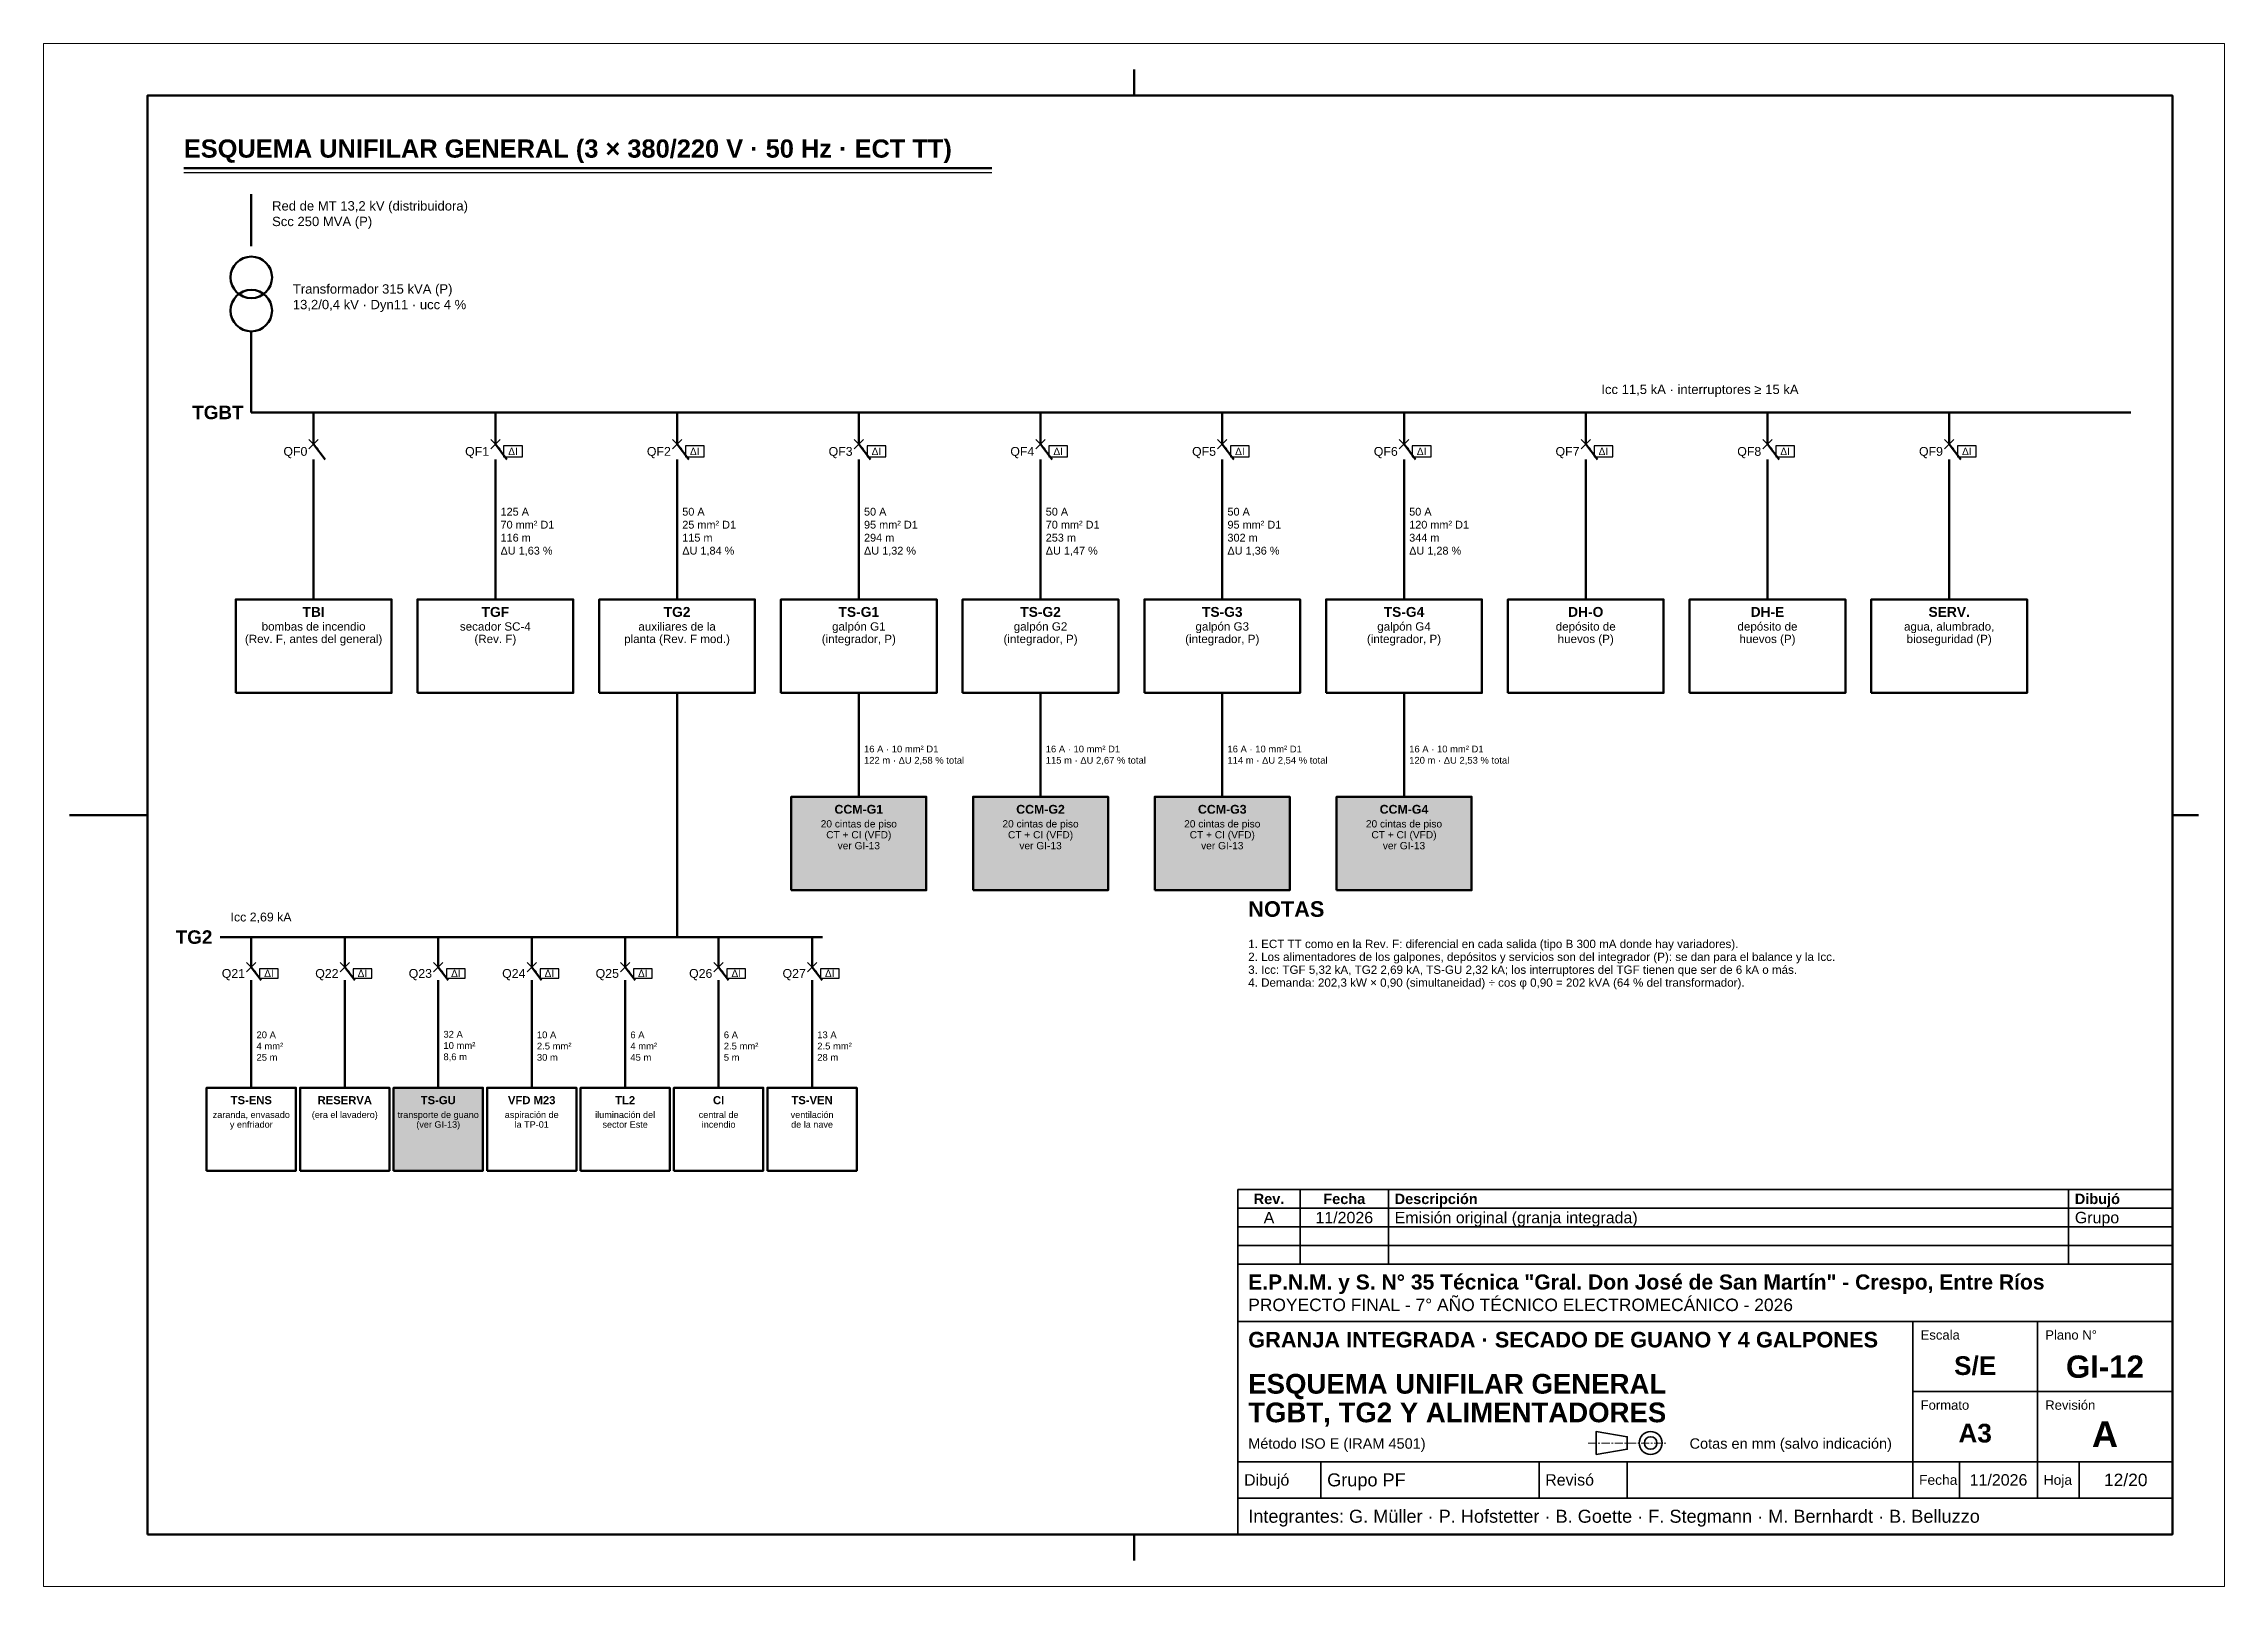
# Model space of a CAD drawing. Header units: millimetres. Extents: x 0 to 420, y 0 to 297.
import ezdxf
from ezdxf.enums import TextEntityAlignment as Align

# ---------------------------------------------------------------- set-up
doc = ezdxf.new("R2010")
doc.units = ezdxf.units.MM
doc.header["$LTSCALE"] = 0.5
doc.linetypes.add('CENTER', pattern=[5.08, 3.175, -0.635, 0.635, -0.635])
for name, color, linetype, lineweight in [('CONTORNO', 7, 'CONTINUOUS', 50), ('EJES', 1, 'CENTER', 18), ('FINO', 7, 'CONTINUOUS', 25), ('HOJA', 8, 'CONTINUOUS', 13), ('RECUADRO', 7, 'CONTINUOUS', 70), ('RELLENO', 9, 'CONTINUOUS', 13), ('ROTULO', 7, 'CONTINUOUS', 35), ('TEXTO', 7, 'CONTINUOUS', 25)]:
    doc.layers.add(name, color=color, linetype=linetype, lineweight=lineweight)
doc.styles.add('NEGRITA', font='arialbd.ttf')
doc.styles.get("Standard").update_dxf_attribs({"font": 'arial.ttf'})

msp = doc.modelspace()

# ---------------------------------------------------------------- texts
at = {"layer": 'ROTULO', "style": 'NEGRITA'}
for s, height, p in [('Fecha', 2, (250.5, 74.6)), ('Rev.', 2, (236, 74.6)), ('S/E', 3.6, (372, 42.5)), ('GI-12', 4.3, (397, 42.3)), ('A3', 3.6, (372, 29.5)), ('A', 5, (397, 29.3))]:
    msp.add_text(s, height=height, dxfattribs=at).set_placement(p, align=Align.MIDDLE_CENTER)
for s, height, p in [('Descripción', 2, (260.2, 74.6)), ('Dibujó', 2, (391.2, 74.6)), ('E.P.N.M. y S. N° 35 Técnica "Gral. Don José de San Martín" - Crespo, Entre Ríos', 2.9, (232, 58.6)), ('GRANJA INTEGRADA · SECADO DE GUANO Y 4 GALPONES', 3, (232, 47.5)), ('ESQUEMA UNIFILAR GENERAL', 3.8, (232, 39)), ('TGBT, TG2 Y ALIMENTADORES', 3.8, (232, 33.49))]:
    msp.add_text(s, height=height, dxfattribs=at).set_placement(p, align=Align.MIDDLE_LEFT)
at = {"layer": 'ROTULO'}
for s, height, p in [('A', 2.2, (236, 71)), ('11/2026', 2.2, (250.5, 71)), ('11/2026', 2.2, (376.5, 20.5)), ('12/20', 2.4, (401, 20.5))]:
    msp.add_text(s, height=height, dxfattribs=at).set_placement(p, align=Align.MIDDLE_CENTER)
for s, height, p in [('Emisión original (granja integrada)', 2.2, (260.2, 71)), ('Grupo', 2.2, (391.2, 71)), ('PROYECTO FINAL - 7° AÑO TÉCNICO ELECTROMECÁNICO - 2026', 2.4, (232, 54.2)), ('Método ISO E (IRAM 4501)', 2, (232, 27.5)), ('Cotas en mm (salvo indicación)', 2, (317, 27.5)), ('Dibujó', 2.2, (231.2, 20.5)), ('Grupo PF', 2.5, (247.2, 20.5)), ('Revisó', 2.2, (289.2, 20.5)), ('Fecha', 1.9, (361.2, 20.5)), ('Hoja', 1.9, (385.2, 20.5)), ('Integrantes: G. Müller · P. Hofstetter · B. Goette · F. Stegmann · M. Bernhardt · B. Belluzzo', 2.5, (232, 13.5))]:
    msp.add_text(s, height=height, dxfattribs=at).set_placement(p, align=Align.MIDDLE_LEFT)
for s, p in [('Escala', (361.5, 49.3)), ('Plano N°', (385.5, 49.3)), ('Formato', (361.5, 35.8)), ('Revisión', (385.5, 35.8))]:
    msp.add_text(s, height=1.8, dxfattribs=at).set_placement(p, align=Align.TOP_LEFT)
at = {"layer": 'TEXTO', "style": 'NEGRITA'}
for s, height, p in [('ESQUEMA UNIFILAR GENERAL (3 × 380/220 V · 50 Hz · ECT TT)', 3.5, (27, 274)), ('NOTAS', 3, (232, 128))]:
    msp.add_text(s, height=height, dxfattribs=at).set_placement(p, align=Align.BOTTOM_LEFT)
at = {"layer": 'TEXTO'}
for s, height, p in [('Icc 11,5 kA · interruptores ≥ 15 kA', 1.8, (300, 229)), ('Icc 2,69 kA', 1.7, (36, 127.5))]:
    msp.add_text(s, height=height, dxfattribs=at).set_placement(p, align=Align.BOTTOM_LEFT)
at = {"layer": 'TEXTO', "style": 'NEGRITA'}
for s, p in [('TGBT', (38.5, 226)), ('TG2', (32.5, 125))]:
    msp.add_text(s, height=2.6, dxfattribs=at).set_placement(p, align=Align.MIDDLE_RIGHT)
at = {"layer": 'TEXTO'}
for s, p in [('QF0', (50.8, 218.5)), ('QF1', (85.8, 218.5)), ('QF2', (120.8, 218.5)), ('QF3', (155.8, 218.5)), ('QF4', (190.8, 218.5)), ('QF5', (225.8, 218.5)), ('QF6', (260.8, 218.5)), ('QF7', (295.8, 218.5)), ('QF8', (330.8, 218.5)), ('QF9', (365.8, 218.5)), ('Q21', (38.8, 118)), ('Q22', (56.8, 118)), ('Q23', (74.8, 118)), ('Q24', (92.8, 118)), ('Q25', (110.8, 118)), ('Q26', (128.8, 118)), ('Q27', (146.8, 118))]:
    msp.add_text(s, height=1.7, dxfattribs=at).set_placement(p, align=Align.MIDDLE_RIGHT)
for s, height, p in [('ΔI', 1.4, (90.4, 218.5)), ('ΔI', 1.4, (125.4, 218.5)), ('ΔI', 1.4, (160.4, 218.5)), ('ΔI', 1.4, (195.4, 218.5)), ('ΔI', 1.4, (230.4, 218.5)), ('ΔI', 1.4, (265.4, 218.5)), ('ΔI', 1.4, (300.4, 218.5)), ('ΔI', 1.4, (335.4, 218.5)), ('ΔI', 1.4, (370.4, 218.5)), ('bombas de incendio', 1.6, (52, 184.8)), ('secador SC-4', 1.6, (87, 184.8)), ('auxiliares de la', 1.6, (122, 184.8)), ('galpón G1', 1.6, (157, 184.8)), ('galpón G2', 1.6, (192, 184.8)), ('galpón G3', 1.6, (227, 184.8)), ('galpón G4', 1.6, (262, 184.8)), ('depósito de', 1.6, (297, 184.8)), ('depósito de', 1.6, (332, 184.8)), ('agua, alumbrado,', 1.6, (367, 184.8)), ('(Rev. F, antes del general)', 1.6, (52, 182.4)), ('(Rev. F)', 1.6, (87, 182.4)), ('planta (Rev. F mod.)', 1.6, (122, 182.4)), ('(integrador, P)', 1.6, (157, 182.4)), ('(integrador, P)', 1.6, (192, 182.4)), ('(integrador, P)', 1.6, (227, 182.4)), ('(integrador, P)', 1.6, (262, 182.4)), ('huevos (P)', 1.6, (297, 182.4)), ('huevos (P)', 1.6, (332, 182.4)), ('bioseguridad (P)', 1.6, (367, 182.4)), ('20 cintas de piso', 1.4, (157, 146.8)), ('20 cintas de piso', 1.4, (192, 146.8)), ('20 cintas de piso', 1.4, (227, 146.8)), ('20 cintas de piso', 1.4, (262, 146.8)), ('CT + CI (VFD)', 1.4, (157, 144.7)), ('ver GI-13', 1.4, (157, 142.6)), ('CT + CI (VFD)', 1.4, (192, 144.7)), ('ver GI-13', 1.4, (192, 142.6)), ('CT + CI (VFD)', 1.4, (227, 144.7)), ('ver GI-13', 1.4, (227, 142.6)), ('CT + CI (VFD)', 1.4, (262, 144.7)), ('ver GI-13', 1.4, (262, 142.6)), ('ΔI', 1.4, (43.4, 118)), ('ΔI', 1.4, (61.4, 118)), ('ΔI', 1.4, (79.4, 118)), ('ΔI', 1.4, (97.4, 118)), ('ΔI', 1.4, (115.4, 118)), ('ΔI', 1.4, (133.4, 118)), ('ΔI', 1.4, (151.4, 118)), ('zaranda, envasado', 1.25, (40, 90.8)), ('y enfriador', 1.25, (40, 88.92)), ('(era el lavadero)', 1.25, (58, 90.8)), ('transporte de guano', 1.25, (76, 90.8)), ('(ver GI-13)', 1.25, (76, 88.92)), ('aspiración de', 1.25, (94, 90.8)), ('la TP-01', 1.25, (94, 88.92)), ('iluminación del', 1.25, (112, 90.8)), ('sector Este', 1.25, (112, 88.92)), ('central de', 1.25, (130, 90.8)), ('incendio', 1.25, (130, 88.92)), ('ventilación', 1.25, (148, 90.8)), ('de la nave', 1.25, (148, 88.92))]:
    msp.add_text(s, height=height, dxfattribs=at).set_placement(p, align=Align.MIDDLE_CENTER)
at = {"layer": 'TEXTO', "style": 'NEGRITA'}
for s, height, p in [('TBI', 1.9, (52, 187.6)), ('TGF', 1.9, (87, 187.6)), ('TG2', 1.9, (122, 187.6)), ('TS-G1', 1.9, (157, 187.6)), ('TS-G2', 1.9, (192, 187.6)), ('TS-G3', 1.9, (227, 187.6)), ('TS-G4', 1.9, (262, 187.6)), ('DH-O', 1.9, (297, 187.6)), ('DH-E', 1.9, (332, 187.6)), ('SERV.', 1.9, (367, 187.6)), ('CCM-G1', 1.7, (157, 149.6)), ('CCM-G2', 1.7, (192, 149.6)), ('CCM-G3', 1.7, (227, 149.6)), ('CCM-G4', 1.7, (262, 149.6)), ('TS-ENS', 1.55, (40, 93.6)), ('RESERVA', 1.55, (58, 93.6)), ('TS-GU', 1.55, (76, 93.6)), ('VFD M23', 1.55, (94, 93.6)), ('TL2', 1.55, (112, 93.6)), ('CI', 1.55, (130, 93.6)), ('TS-VEN', 1.55, (148, 93.6))]:
    msp.add_text(s, height=height, dxfattribs=at).set_placement(p, align=Align.MIDDLE_CENTER)
at = {"layer": 'TEXTO'}
for s, p in [('2. Los alimentadores de los galpones, depósitos y servicios son del integrador (P): se dan para el balance y la Icc.', (232, 122)), ('1. ECT TT como en la Rev. F: diferencial en cada salida (tipo B 300 mA donde hay variadores).', (232, 124.48)), ('3. Icc: TGF 5,32 kA, TG2 2,69 kA, TS-GU 2,32 kA; los interruptores del TGF tienen que ser de 6 kA o más.', (232, 119.52)), ('4. Demanda: 202,3 kW × 0,90 (simultaneidad) ÷ cos φ 0,90 = 202 kVA (64 % del transformador).', (232, 117.04))]:
    msp.add_text(s, height=1.6, dxfattribs=at).set_placement(p, align=Align.TOP_LEFT)
at = {"layer": 'TEXTO', "attachment_point": 4}
for s, insert, char_height in [('Red de MT 13,2 kV (distribuidora)\\PScc 250 MVA (P)', (44, 264), 1.8), ('Transformador 315 kVA (P)\\P13,2/0,4 kV · Dyn11 · ucc 4 %', (48, 248), 1.8), ('125 A\\P70 mm² D1\\P116 m\\PΔU 1,63 %', (88, 203), 1.5), ('50 A\\P25 mm² D1\\P115 m\\PΔU 1,84 %', (123, 203), 1.5), ('50 A\\P95 mm² D1\\P294 m\\PΔU 1,32 %', (158, 203), 1.5), ('50 A\\P70 mm² D1\\P253 m\\PΔU 1,47 %', (193, 203), 1.5), ('50 A\\P95 mm² D1\\P302 m\\PΔU 1,36 %', (228, 203), 1.5), ('50 A\\P120 mm² D1\\P344 m\\PΔU 1,28 %', (263, 203), 1.5), ('16 A · 10 mm² D1\\P122 m · ΔU 2,58 % total', (158, 160), 1.3), ('16 A · 10 mm² D1\\P115 m · ΔU 2,67 % total', (193, 160), 1.3), ('16 A · 10 mm² D1\\P114 m · ΔU 2,54 % total', (228, 160), 1.3), ('16 A · 10 mm² D1\\P120 m · ΔU 2,53 % total', (263, 160), 1.3), ('20 A\\P4 mm²\\P25 m', (41, 104), 1.3), ('32 A\\P10 mm²\\P8,6 m', (77, 104), 1.3), ('10 A\\P2.5 mm²\\P30 m', (95, 104), 1.3), ('6 A\\P4 mm²\\P45 m', (113, 104), 1.3), ('6 A\\P2.5 mm²\\P5 m', (131, 104), 1.3), ('13 A\\P2.5 mm²\\P28 m', (149, 104), 1.3)]:
    msp.add_mtext(s, dxfattribs=dict(at, insert=insert, char_height=char_height))

# ---------------------------------------------------------------- hatches: boundary and pattern name
at = {"layer": 'RELLENO', "true_color": 0xffecc8}
for points in [[(144, 134), (170, 134), (170, 152), (144, 152)], [(179, 134), (205, 134), (205, 152), (179, 152)], [(214, 134), (240, 134), (240, 152), (214, 152)], [(249, 134), (275, 134), (275, 152), (249, 152)], [(67.4, 80), (84.6, 80), (84.6, 96), (67.4, 96)]]:
    msp.add_hatch(color=7, dxfattribs=at).paths.add_polyline_path(points)

# ---------------------------------------------------------------- linework, layer by layer
at = {"layer": 'CONTORNO'}
for p, q in [((27, 273), (182.61, 273)), ((40, 268), (40, 258)), ((40, 241.6), (40, 226)), ((52, 226), (52, 222)), ((87, 226), (87, 222)), ((122, 226), (122, 222)), ((157, 226), (157, 222)), ((192, 226), (192, 222)), ((227, 226), (227, 222)), ((262, 226), (262, 222)), ((297, 226), (297, 222)), ((332, 226), (332, 222)), ((367, 226), (367, 222)), ((52, 222), (52, 219.9)), ((52, 219.9), (54.24, 216.96)), ((87, 222), (87, 219.9)), ((87, 219.9), (89.24, 216.96)), ((122, 222), (122, 219.9)), ((122, 219.9), (124.24, 216.96)), ((157, 222), (157, 219.9)), ((157, 219.9), (159.24, 216.96)), ((192, 222), (192, 219.9)), ((192, 219.9), (194.24, 216.96)), ((227, 222), (227, 219.9)), ((227, 219.9), (229.24, 216.96)), ((262, 222), (262, 219.9)), ((262, 219.9), (264.24, 216.96)), ((297, 222), (297, 219.9)), ((297, 219.9), (299.24, 216.96)), ((332, 222), (332, 219.9)), ((332, 219.9), (334.24, 216.96)), ((367, 222), (367, 219.9)), ((367, 219.9), (369.24, 216.96)), ((52, 216.96), (52, 215)), ((52, 215), (52, 190)), ((87, 216.96), (87, 215)), ((87, 215), (87, 190)), ((122, 216.96), (122, 215)), ((122, 215), (122, 190)), ((157, 216.96), (157, 215)), ((157, 215), (157, 190)), ((192, 216.96), (192, 215)), ((192, 215), (192, 190)), ((227, 216.96), (227, 215)), ((227, 215), (227, 190)), ((262, 216.96), (262, 215)), ((262, 215), (262, 190)), ((297, 216.96), (297, 215)), ((297, 215), (297, 190)), ((332, 216.96), (332, 215)), ((332, 215), (332, 190)), ((367, 216.96), (367, 215)), ((367, 215), (367, 190)), ((122, 172), (122, 125)), ((157, 172), (157, 152)), ((192, 172), (192, 152)), ((227, 172), (227, 152)), ((262, 172), (262, 152)), ((40, 125), (40, 121)), ((58, 125), (58, 121)), ((76, 125), (76, 121)), ((94, 125), (94, 121)), ((112, 125), (112, 121)), ((130, 125), (130, 121)), ((148, 125), (148, 121)), ((40, 121), (40, 119.2)), ((40, 119.2), (41.92, 116.68)), ((58, 121), (58, 119.2)), ((58, 119.2), (59.92, 116.68)), ((76, 121), (76, 119.2)), ((76, 119.2), (77.92, 116.68)), ((94, 121), (94, 119.2)), ((94, 119.2), (95.92, 116.68)), ((112, 121), (112, 119.2)), ((112, 119.2), (113.92, 116.68)), ((130, 121), (130, 119.2)), ((130, 119.2), (131.92, 116.68)), ((148, 121), (148, 119.2)), ((148, 119.2), (149.92, 116.68)), ((40, 116.68), (40, 115)), ((40, 115), (40, 96)), ((58, 116.68), (58, 115)), ((58, 115), (58, 96)), ((76, 116.68), (76, 115)), ((76, 115), (76, 96)), ((94, 116.68), (94, 115)), ((94, 115), (94, 96)), ((112, 116.68), (112, 115)), ((112, 115), (112, 96)), ((130, 116.68), (130, 115)), ((130, 115), (130, 96)), ((148, 116.68), (148, 115)), ((148, 115), (148, 96))]:
    msp.add_line(p, q, dxfattribs=at)
at = {"layer": 'CONTORNO', "lineweight": 100}
for p, q in [((40, 226), (402, 226)), ((34, 125), (150, 125))]:
    msp.add_line(p, q, dxfattribs=at)
at = {"layer": 'CONTORNO'}
for points in [[(37, 172), (67, 172), (67, 190), (37, 190)], [(72, 172), (102, 172), (102, 190), (72, 190)], [(107, 172), (137, 172), (137, 190), (107, 190)], [(142, 172), (172, 172), (172, 190), (142, 190)], [(177, 172), (207, 172), (207, 190), (177, 190)], [(212, 172), (242, 172), (242, 190), (212, 190)], [(247, 172), (277, 172), (277, 190), (247, 190)], [(282, 172), (312, 172), (312, 190), (282, 190)], [(317, 172), (347, 172), (347, 190), (317, 190)], [(352, 172), (382, 172), (382, 190), (352, 190)], [(144, 134), (170, 134), (170, 152), (144, 152)], [(179, 134), (205, 134), (205, 152), (179, 152)], [(214, 134), (240, 134), (240, 152), (214, 152)], [(249, 134), (275, 134), (275, 152), (249, 152)], [(31.4, 80), (48.6, 80), (48.6, 96), (31.4, 96)], [(49.4, 80), (66.6, 80), (66.6, 96), (49.4, 96)], [(67.4, 80), (84.6, 80), (84.6, 96), (67.4, 96)], [(85.4, 80), (102.6, 80), (102.6, 96), (85.4, 96)], [(103.4, 80), (120.6, 80), (120.6, 96), (103.4, 96)], [(121.4, 80), (138.6, 80), (138.6, 96), (121.4, 96)], [(139.4, 80), (156.6, 80), (156.6, 96), (139.4, 96)]]:
    msp.add_lwpolyline(points, close=True, dxfattribs=at)
for centre in [(40, 252), (40, 245.6)]:
    msp.add_circle(centre, 4, dxfattribs=at)
at = {"layer": 'EJES'}
msp.add_line((297.5, 27.6), (312.5, 27.6), dxfattribs=at)
at = {"layer": 'FINO'}
for p, q in [((27, 272.2), (182.61, 272.2)), ((51.1, 219), (52.9, 220.8)), ((51.1, 220.8), (52.9, 219)), ((86.1, 219), (87.9, 220.8)), ((86.1, 220.8), (87.9, 219)), ((121.1, 219), (122.9, 220.8)), ((121.1, 220.8), (122.9, 219)), ((156.1, 219), (157.9, 220.8)), ((156.1, 220.8), (157.9, 219)), ((191.1, 219), (192.9, 220.8)), ((191.1, 220.8), (192.9, 219)), ((226.1, 219), (227.9, 220.8)), ((226.1, 220.8), (227.9, 219)), ((261.1, 219), (262.9, 220.8)), ((261.1, 220.8), (262.9, 219)), ((296.1, 219), (297.9, 220.8)), ((296.1, 220.8), (297.9, 219)), ((331.1, 219), (332.9, 220.8)), ((331.1, 220.8), (332.9, 219)), ((366.1, 219), (367.9, 220.8)), ((366.1, 220.8), (367.9, 219)), ((39.1, 118.3), (40.9, 120.1)), ((39.1, 120.1), (40.9, 118.3)), ((57.1, 118.3), (58.9, 120.1)), ((57.1, 120.1), (58.9, 118.3)), ((75.1, 118.3), (76.9, 120.1)), ((75.1, 120.1), (76.9, 118.3)), ((93.1, 118.3), (94.9, 120.1)), ((93.1, 120.1), (94.9, 118.3)), ((111.1, 118.3), (112.9, 120.1)), ((111.1, 120.1), (112.9, 118.3)), ((129.1, 118.3), (130.9, 120.1)), ((129.1, 120.1), (130.9, 118.3)), ((147.1, 118.3), (148.9, 120.1)), ((147.1, 120.1), (148.9, 118.3))]:
    msp.add_line(p, q, dxfattribs=at)
for points in [[(88.6, 217.45), (92.2, 217.45), (92.2, 219.55), (88.6, 219.55)], [(123.6, 217.45), (127.2, 217.45), (127.2, 219.55), (123.6, 219.55)], [(158.6, 217.45), (162.2, 217.45), (162.2, 219.55), (158.6, 219.55)], [(193.6, 217.45), (197.2, 217.45), (197.2, 219.55), (193.6, 219.55)], [(228.6, 217.45), (232.2, 217.45), (232.2, 219.55), (228.6, 219.55)], [(263.6, 217.45), (267.2, 217.45), (267.2, 219.55), (263.6, 219.55)], [(298.6, 217.45), (302.2, 217.45), (302.2, 219.55), (298.6, 219.55)], [(333.6, 217.45), (337.2, 217.45), (337.2, 219.55), (333.6, 219.55)], [(368.6, 217.45), (372.2, 217.45), (372.2, 219.55), (368.6, 219.55)], [(41.6, 117.1), (45.2, 117.1), (45.2, 118.9), (41.6, 118.9)], [(59.6, 117.1), (63.2, 117.1), (63.2, 118.9), (59.6, 118.9)], [(77.6, 117.1), (81.2, 117.1), (81.2, 118.9), (77.6, 118.9)], [(95.6, 117.1), (99.2, 117.1), (99.2, 118.9), (95.6, 118.9)], [(113.6, 117.1), (117.2, 117.1), (117.2, 118.9), (113.6, 118.9)], [(131.6, 117.1), (135.2, 117.1), (135.2, 118.9), (131.6, 118.9)], [(149.6, 117.1), (153.2, 117.1), (153.2, 118.9), (149.6, 118.9)]]:
    msp.add_lwpolyline(points, close=True, dxfattribs=at)
at = {"layer": 'HOJA'}
msp.add_lwpolyline([(0, 0), (420, 0), (420, 297), (0, 297)], close=True, dxfattribs=at)
at = {"layer": 'RECUADRO'}
for p, q in [((210, 292), (210, 287)), ((5, 148.5), (20, 148.5)), ((415, 148.5), (410, 148.5)), ((210, 5), (210, 10))]:
    msp.add_line(p, q, dxfattribs=at)
msp.add_lwpolyline([(20, 10), (410, 10), (410, 287), (20, 287)], close=True, dxfattribs=at)
at = {"layer": 'ROTULO'}
for p, q in [((242, 72.8), (242, 76.4)), ((259, 72.8), (259, 76.4)), ((390, 72.8), (390, 76.4)), ((242, 69.2), (242, 72.8)), ((259, 69.2), (259, 72.8)), ((390, 69.2), (390, 72.8)), ((242, 65.6), (242, 69.2)), ((259, 65.6), (259, 69.2)), ((390, 65.6), (390, 69.2)), ((242, 62), (242, 65.6)), ((259, 62), (259, 65.6)), ((390, 62), (390, 65.6)), ((230, 62), (410, 62)), ((230, 10), (230, 62)), ((230, 51), (410, 51)), ((360, 24), (360, 51)), ((384, 24), (384, 51)), ((360, 37.5), (410, 37.5)), ((230, 24), (410, 24)), ((246, 17), (246, 24)), ((288, 17), (288, 24)), ((305, 17), (305, 24)), ((360, 17), (360, 24)), ((369, 17), (369, 24)), ((384, 17), (384, 24)), ((392, 17), (392, 24)), ((230, 17), (410, 17))]:
    msp.add_line(p, q, dxfattribs=at)
for points in [[(230, 72.8), (410, 72.8), (410, 76.4), (230, 76.4)], [(230, 69.2), (410, 69.2), (410, 72.8), (230, 72.8)], [(230, 65.6), (410, 65.6), (410, 69.2), (230, 69.2)], [(230, 62), (410, 62), (410, 65.6), (230, 65.6)], [(299, 25.4), (305, 26.4), (305, 28.8), (299, 29.8)]]:
    msp.add_lwpolyline(points, close=True, dxfattribs=at)
for radius in [2.2, 1.2]:
    msp.add_circle((309.5, 27.6), radius, dxfattribs=at)

msp.set_redraw_order([(e.dxf.handle, doc.entitydb.next_handle()) for e in msp.query("TEXT MTEXT ATTDEF DIMENSION ARC_DIMENSION")])  # texts and dimensions are drawn at this point

doc.saveas('drawing.dxf')
